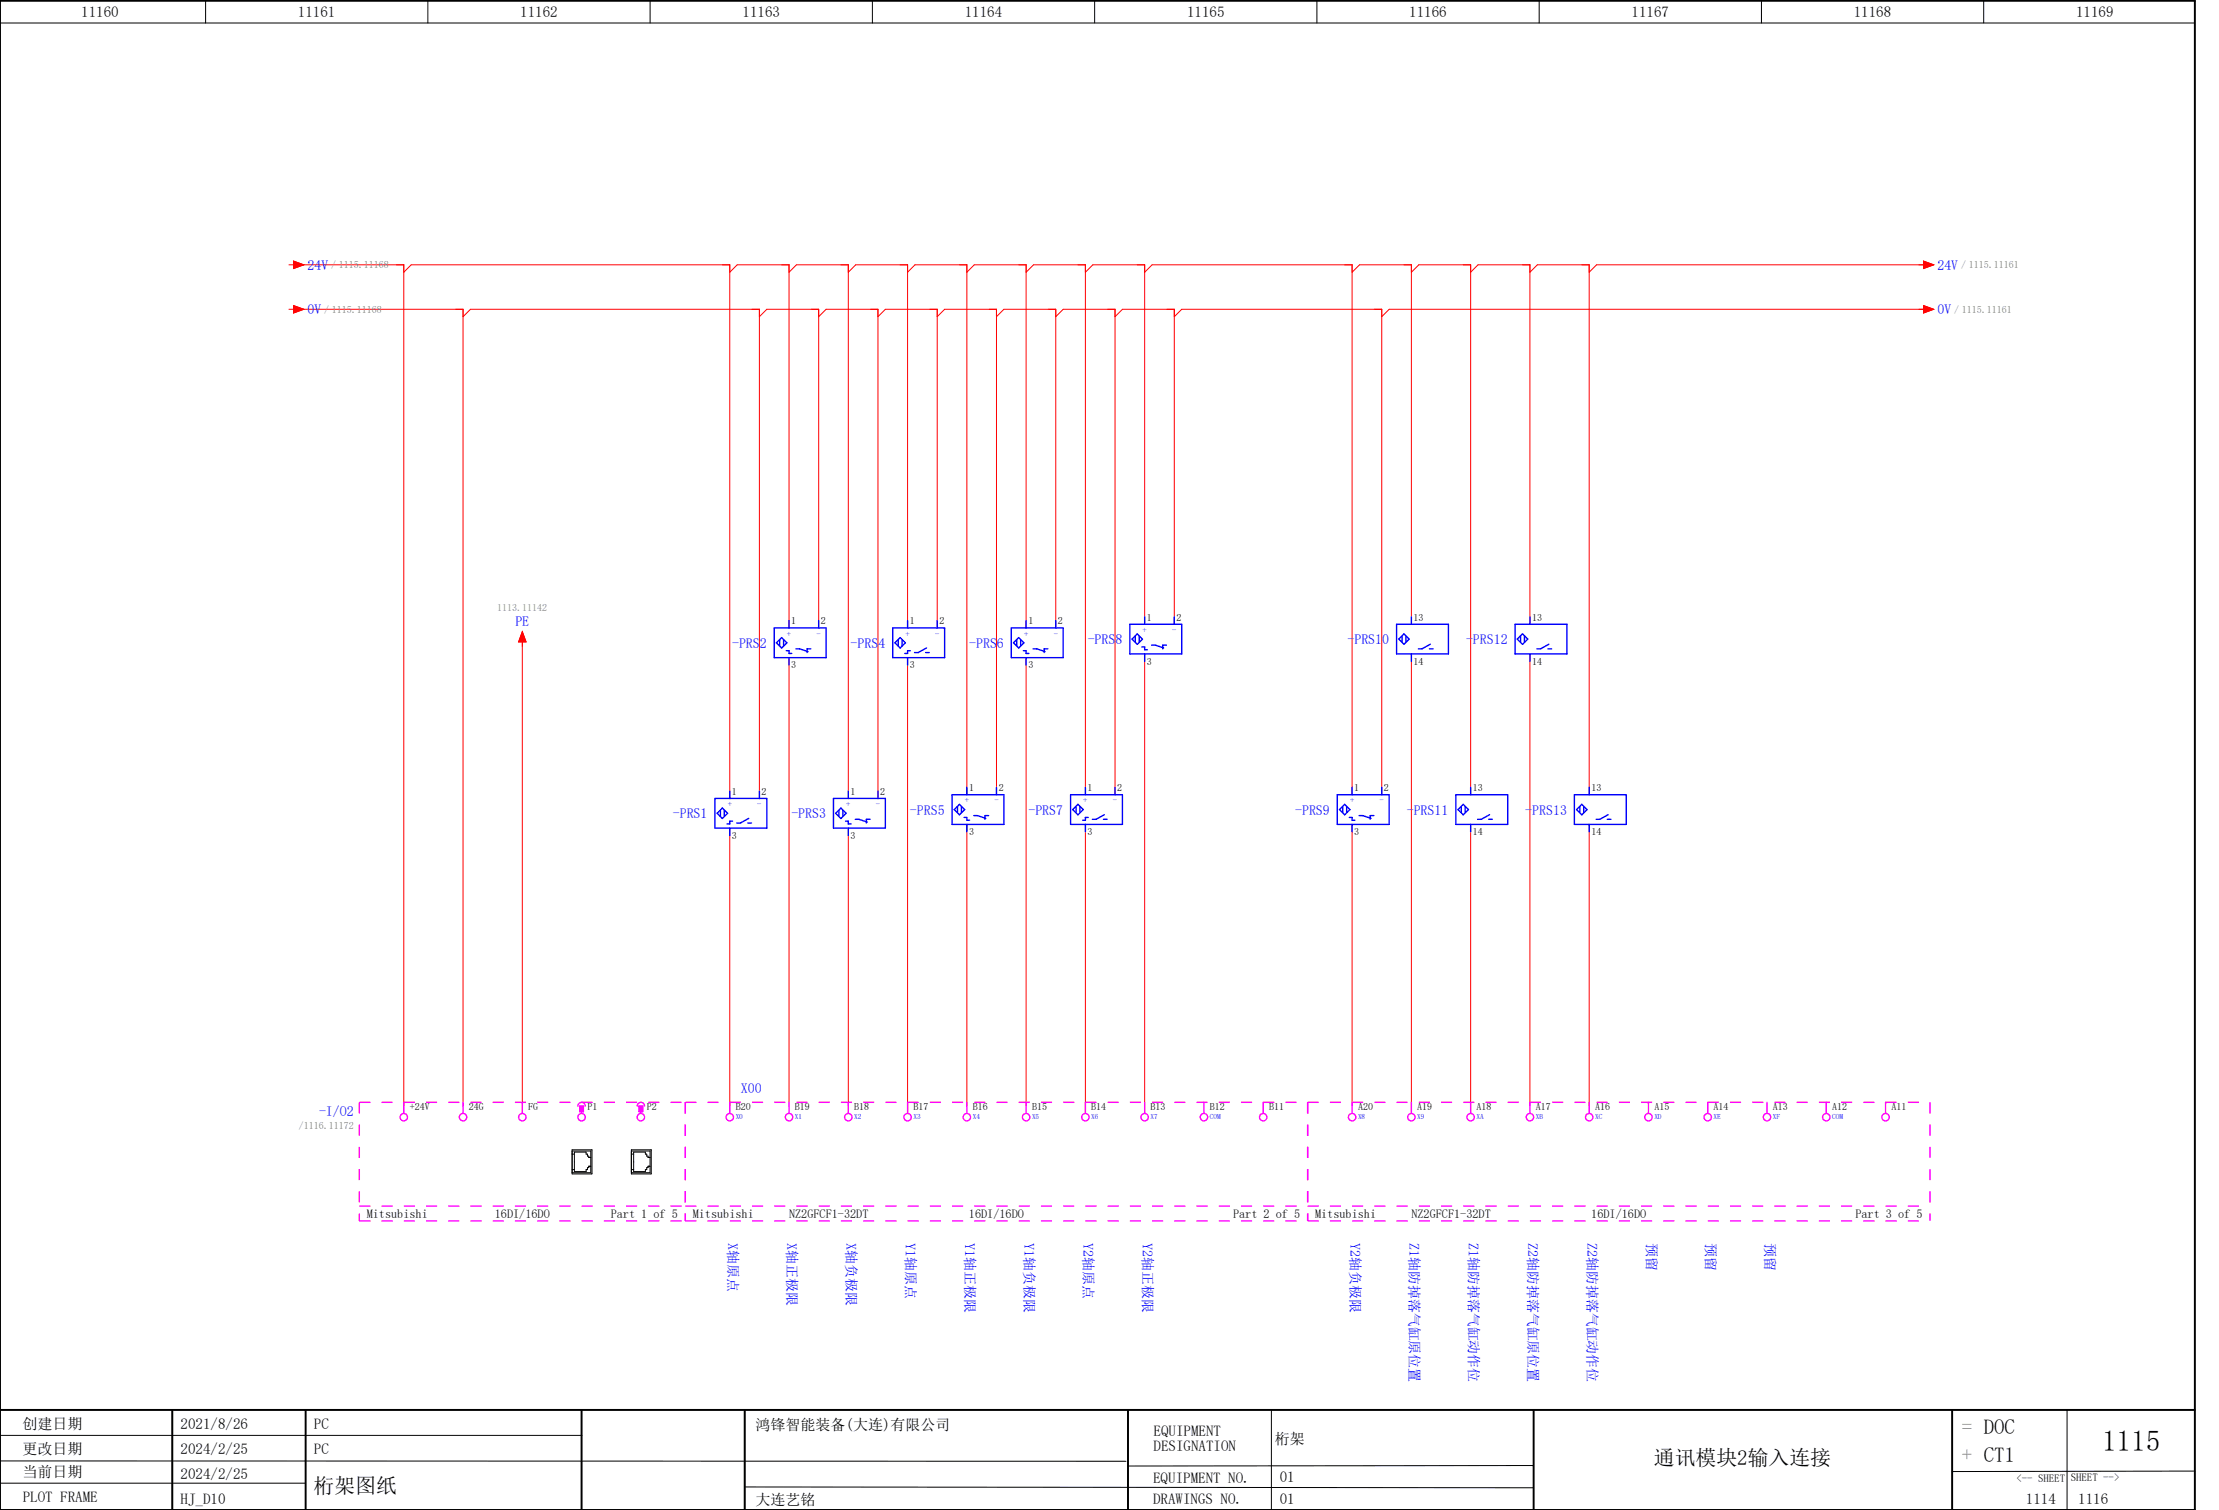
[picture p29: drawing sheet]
<svg xmlns="http://www.w3.org/2000/svg" width="399mm" height="272mm" viewBox="0 0 399 272" stroke-linecap="round" stroke-linejoin="round" font-family="sans-serif">
<defs><g id="words">
<text font-size="5.3" x="378.3" y="261">1115</text>
<g font-size="3.7" fill="#7ca552">
<text x="353.1" y="258">= DOC</text>
<text x="353.1" y="263">+ CT1</text>
</g>
<g font-size="3.7">
<text x="297.7" y="263.5">通讯模块2输入连接</text>
<text x="56.4" y="268.5">桁架图纸</text>
</g>
<g font-size="2.7">
<text x="14.6" y="3.1">11160</text>
<text x="53.6" y="3.1">11161</text>
<text x="93.6" y="3.1">11162</text>
<text x="133.6" y="3.1">11163</text>
<text x="173.6" y="3.1">11164</text>
<text x="213.6" y="3.1">11165</text>
<text x="253.6" y="3.1">11166</text>
<text x="293.6" y="3.1">11167</text>
<text x="333.6" y="3.1">11168</text>
<text x="373.6" y="3.1">11169</text>
<text x="4.1" y="257.1">创建日期</text>
<text x="32.5" y="257.1">2021/8/26</text>
<text x="56.5" y="257.1">PC</text>
<text x="136" y="257.3">鸿锋智能装备(大连)有限公司</text>
<text x="4" y="261.6">更改日期</text>
<text x="32.5" y="261.6">2024/2/25</text>
<text x="56.5" y="261.6">PC</text>
<text x="207.6" y="258.3">EQUIPMENT</text>
<text x="207.6" y="261">DESIGNATION</text>
<text x="229.4" y="259.7">桁架</text>
<text x="4.1" y="265.8">当前日期</text>
<text x="32.5" y="266.1">2024/2/25</text>
<text x="207.5" y="266.7">EQUIPMENT NO.</text>
<text x="230.3" y="266.6">01</text>
<text x="4.1" y="270.2">PLOT FRAME</text>
<text x="32.5" y="270.6">HJ_D10</text>
<text x="136" y="270.8">大连艺铭</text>
<text x="207.5" y="270.6">DRAWINGS NO.</text>
<text x="230.3" y="270.6">01</text>
<text x="364.6" y="270.6">1114</text>
<text x="374" y="270.6">1116</text>
</g>
<g font-size="2.5" fill="#00f">
<text x="55.3" y="48.5">24V</text>
<text x="348.7" y="48.5">24V</text>
<text x="55.3" y="56.5">0V</text>
<text x="348.7" y="56.5">0V</text>
<text x="92.7" y="112.6">PE</text>
<text x="131.8" y="116.5">-PRS2</text>
<text x="153.1" y="116.5">-PRS4</text>
<text x="174.4" y="116.5">-PRS6</text>
<text x="195.8" y="115.9">-PRS8</text>
<text x="242.5" y="115.9">-PRS10</text>
<text x="263.8" y="115.9">-PRS12</text>
<text x="121.1" y="147.2">-PRS1</text>
<text x="142.4" y="147.2">-PRS3</text>
<text x="163.7" y="146.5">-PRS5</text>
<text x="185.1" y="146.5">-PRS7</text>
<text x="233.1" y="146.5">-PRS9</text>
<text x="253.2" y="146.5">-PRS11</text>
<text x="274.5" y="146.5">-PRS13</text>
<text x="133.3" y="196.6">X00</text>
<text x="57.4" y="200.8">-I/O2</text>
<text x="131" y="223.6" transform="rotate(90 131 223.6)">X轴原点</text>
<text x="141.7" y="223.6" transform="rotate(90 141.7 223.6)">X轴正极限</text>
<text x="152.4" y="223.6" transform="rotate(90 152.4 223.6)">X轴负极限</text>
<text x="163" y="223.6" transform="rotate(90 163 223.6)">Y1轴原点</text>
<text x="173.7" y="223.6" transform="rotate(90 173.7 223.6)">Y1轴正极限</text>
<text x="184.4" y="223.6" transform="rotate(90 184.4 223.6)">Y1轴负极限</text>
<text x="195" y="223.6" transform="rotate(90 195 223.6)">Y2轴原点</text>
<text x="205.7" y="223.6" transform="rotate(90 205.7 223.6)">Y2轴正极限</text>
<text x="243" y="223.6" transform="rotate(90 243 223.6)">Y2轴负极限</text>
<text x="253.7" y="223.6" transform="rotate(90 253.7 223.6)">Z1轴防掉落气缸原位置</text>
<text x="264.4" y="223.6" transform="rotate(90 264.4 223.6)">Z1轴防掉落气缸动作位</text>
<text x="275" y="223.6" transform="rotate(90 275 223.6)">Z2轴防掉落气缸原位置</text>
<text x="285.7" y="223.6" transform="rotate(90 285.7 223.6)">Z2轴防掉落气缸动作位</text>
<text x="296.4" y="223.6" transform="rotate(90 296.4 223.6)">预留</text>
<text x="307" y="223.6" transform="rotate(90 307 223.6)">预留</text>
<text x="317.7" y="223.6" transform="rotate(90 317.7 223.6)">预留</text>
</g>
<g font-size="2.2">
<text x="66" y="219.1">Mitsubishi</text>
<text x="89" y="219.1">16DI/16DO</text>
<text x="109.9" y="219.1">Part 1 of 5</text>
<text x="124.7" y="219.1">Mitsubishi</text>
<text x="142" y="219.1">NZ2GFCF1-32DT</text>
<text x="174.4" y="219.1">16DI/16DO</text>
<text x="221.9" y="219.1">Part 2 of 5</text>
<text x="236.7" y="219.1">Mitsubishi</text>
<text x="254" y="219.1">NZ2GFCF1-32DT</text>
<text x="286.4" y="219.1">16DI/16DO</text>
<text x="333.9" y="219.1">Part 3 of 5</text>
</g>
<g font-size="2">
<text x="362.9" y="266.6">&lt;-- SHEET</text>
<text x="372.7" y="266.4">SHEET --&gt;</text>
</g>
<g font-size="1.8" fill="#7ca552">
<text x="59.6" y="48.3">/ 1115.11168</text>
<text x="352.9" y="48.3">/ 1115.11161</text>
<text x="58.3" y="56.3">/ 1115.11168</text>
<text x="351.7" y="56.3">/ 1115.11161</text>
<text x="89.5" y="109.9">1113.11142</text>
<text x="53.8" y="203">/1116.11172</text>
</g>
<g font-size="1.8">
<text x="142.4" y="112.3">1</text>
<text x="147.7" y="112.3">2</text>
<text x="163.7" y="112.3">1</text>
<text x="169.1" y="112.3">2</text>
<text x="185.1" y="112.3">1</text>
<text x="190.4" y="112.3">2</text>
<text x="206.4" y="111.7">1</text>
<text x="211.7" y="111.7">2</text>
<text x="254.4" y="111.7">13</text>
<text x="275.7" y="111.7">13</text>
<text x="206.4" y="119.6">3</text>
<text x="254.4" y="119.6">14</text>
<text x="275.7" y="119.6">14</text>
<text x="142.4" y="120.3">3</text>
<text x="163.7" y="120.3">3</text>
<text x="185.1" y="120.3">3</text>
<text x="131.7" y="143">1</text>
<text x="137.1" y="143">2</text>
<text x="153.1" y="143">1</text>
<text x="158.4" y="143">2</text>
<text x="174.4" y="142.3">1</text>
<text x="179.7" y="142.3">2</text>
<text x="195.7" y="142.3">1</text>
<text x="201.1" y="142.3">2</text>
<text x="243.7" y="142.3">1</text>
<text x="249.1" y="142.3">2</text>
<text x="265.1" y="142.3">13</text>
<text x="286.4" y="142.3">13</text>
<text x="131.7" y="150.9">3</text>
<text x="153.1" y="150.9">3</text>
<text x="174.4" y="150.3">3</text>
<text x="195.7" y="150.3">3</text>
<text x="243.7" y="150.3">3</text>
<text x="265.1" y="150.3">14</text>
<text x="286.4" y="150.3">14</text>
<text x="73.7" y="199.7">+24V</text>
<text x="84.4" y="199.7">24G</text>
<text x="95.1" y="199.7">FG</text>
<text x="105.7" y="199.7">P1</text>
<text x="116.4" y="199.7">P2</text>
<text x="132.4" y="199.7">B20</text>
<text x="143.1" y="199.7">B19</text>
<text x="153.7" y="199.7">B18</text>
<text x="164.4" y="199.7">B17</text>
<text x="175.1" y="199.7">B16</text>
<text x="185.7" y="199.7">B15</text>
<text x="196.4" y="199.7">B14</text>
<text x="207.1" y="199.7">B13</text>
<text x="217.7" y="199.7">B12</text>
<text x="228.4" y="199.7">B11</text>
<text x="244.4" y="199.7">A20</text>
<text x="255.1" y="199.7">A19</text>
<text x="265.7" y="199.7">A18</text>
<text x="276.4" y="199.7">A17</text>
<text x="287.1" y="199.7">A16</text>
<text x="297.7" y="199.7">A15</text>
<text x="308.4" y="199.7">A14</text>
<text x="319.1" y="199.7">A13</text>
<text x="329.7" y="199.7">A12</text>
<text x="340.4" y="199.7">A11</text>
</g>
<g font-size="1.5" fill="#00f">
<text x="205.6" y="113.8">+</text>
<text x="211" y="113.8">-</text>
<text x="141.6" y="114.5">+</text>
<text x="147" y="114.5">-</text>
<text x="163" y="114.5">+</text>
<text x="168.3" y="114.5">-</text>
<text x="184.3" y="114.5">+</text>
<text x="189.6" y="114.5">-</text>
<text x="131" y="145.2">+</text>
<text x="136.3" y="145.2">-</text>
<text x="152.3" y="145.2">+</text>
<text x="157.6" y="145.2">-</text>
<text x="173.6" y="144.5">+</text>
<text x="179" y="144.5">-</text>
<text x="195" y="144.5">+</text>
<text x="200.3" y="144.5">-</text>
<text x="243" y="144.5">+</text>
<text x="248.3" y="144.5">-</text>
</g>
<g font-size="1.3" fill="#00f">
<text x="132.4" y="201.3">X0</text>
<text x="143.1" y="201.3">X1</text>
<text x="153.7" y="201.3">X2</text>
<text x="164.4" y="201.3">X3</text>
<text x="175.1" y="201.3">X4</text>
<text x="185.7" y="201.3">X5</text>
<text x="196.4" y="201.3">X6</text>
<text x="207.1" y="201.3">X7</text>
<text x="217.7" y="201.3">COM</text>
<text x="244.4" y="201.3">X8</text>
<text x="255.1" y="201.3">X9</text>
<text x="265.7" y="201.3">XA</text>
<text x="276.4" y="201.3">XB</text>
<text x="287.1" y="201.3">XC</text>
<text x="297.7" y="201.3">XD</text>
<text x="308.4" y="201.3">XE</text>
<text x="319.1" y="201.3">XF</text>
<text x="329.7" y="201.3">COM</text>
</g>
</g></defs>
<path d="M0 .1h395v271.5h-395zM0 253.6h395M31 253.6v18M55 253.6v18M104.7 253.7v18M134 253.6v18M203 253.6v18M276 253.6v18M351.3 253.6v18" fill="none" stroke="#000" stroke-width=".35"/>
<g fill="none" stroke="#000" stroke-width=".18">
<path d="M0 4.1h395M37 .1v4M77 .1v4M117 .1v4M157 .1v4M197 .1v4M237 .1v4M277 .1v4M317 .1v4M357 .1v4M103 206.8l3.5 .1v4.3h-3.5zM103 210.4h.4"/>
<path d="M103 207.1h3.3v3.9h-3.3M103 207.6h.4M106.3 208.2h-.3v-.2h-.3v-.4h-.2v-.3h-2.1v3.5h2.1v-.4h.2v-.4h.3v-.2h.3M113.6 206.8l3.6 .1v4.3h-3.6zM113.6 207.1h3.4v3.9h-3.4M113.6 210.4h.4M113.6 207.6h.4M117 208.2h-.4v-.2h-.2v-.4h-.3v-.3h-2.1v3.5h2.1v-.4h.3v-.4h.2v-.2h.4M0 258.2h104.8M228.8 253.6v18M372 253.6v18M0 262.8l202.6 .1"/>
<path d="M0 266.8h55M134.1 267.5l141.9 .1M276 263.6l-73 .1M395 264.6l-43.7 .1"/>
</g>
<g fill="none" stroke="#f00" stroke-width=".18">
<path d="M52 47.6h.8M52 55.6h.8M52.8 47l1.9 .6-1.9 .7zM52.8 55l1.9 .6-1.9 .7zM53.3 47.6h19.4v151.4M53.3 55.6h30v143.4M72.7 49l1.3-1.4h57.3v96M83.3 57l1.4-1.4h52v88M131.3 49l1.4-1.4h9.3v65.4M136.7 57l1.3-1.4h9.3v57.4M142 49l1.3-1.4h9.4v96M147.3 57l1.4-1.4h9.3v88"/>
<path d="M152.7 49l1.3-1.4h9.3v65.4M158 57l1.3-1.4h9.4v57.4M163.3 49l1.4-1.4h9.3v95.4M168.7 57l1.3-1.4h9.3v87.4M174 49l1.3-1.4h9.4v65.4M179.3 57l1.4-1.4h9.3v57.4M184.7 49l1.3-1.4h9.3v95.4M190 57l1.3-1.4h9.4v87.4M195.3 49l1.4-1.4h9.3v64.7M200.7 57l1.3-1.4h9.3v56.7M206 49l1.3-1.4h36v95.4M211.3 57l1.4-1.4h36v87.4"/>
<path d="M243.3 49l1.4-1.4h9.3v64.7M254 49l1.3-1.4h9.4v95.4M264.7 49l1.3-1.4h9.3v64.7M275.3 49l1.4-1.4h9.3v95.4M346.2 47l1.8 .6-1.8 .7zM346.2 55l1.8 .6-1.8 .7zM346.7 47.6h-59.4l-1.3 1.4M346.7 55.6h-96.7l-1.3 1.4M94 115.5v83.5M94 113.6l.7 1.9h-1.4zM142 118.3v80.7M163.3 118.3v80.7"/>
<path d="M184.7 118.3v80.7M206 117.6v81.4M254 117.6v81.4M275.3 117.6v81.4M131.3 149v50M152.7 149v50M174 148.3v50.7M195.3 148.3v50.7M243.3 148.3v50.7M264.7 148.3v50.7M286 148.3v50.7"/>
</g>
<g fill="none" stroke="#f0f" stroke-width=".25" stroke-dasharray="2 2" stroke-linecap="butt">
<path d="M64.7 198.3h58.6M64.7 198.3v21.3M123.3 198.3v21.3M123.3 198.3h112M235.3 198.3v21.3M235.3 198.3h112M347.3 198.3v21.3M64.7 217h58.6M64.7 219.6h58.6M123.3 217h112M123.3 219.6h112M235.3 217h112"/>
<path d="M235.3 219.6h112"/>
</g>
<g fill="none" stroke="#f0f" stroke-width=".25">
<path d="M72.7 198.3v2M83.3 198.3v2M94 198.3v2M104 199a.67 .67 0 0 1 .7-.7 .67 .67 0 0 1 .6 .7M104.3 199h.7v1h-.7zM104.7 200v.3M114.7 199a.67 .67 0 0 1 .6-.7 .67 .67 0 0 1 .7 .7M115 199h.7v1h-.7zM115.3 200v.3M131.3 198.3v2M142 198.3v2M152.7 198.3v2"/>
<path d="M163.3 198.3v2M174 198.3v2M184.7 198.3v2M195.3 198.3v2M206 198.3v2M216.7 198.3v2M227.3 198.3v2M243.3 198.3v2M254 198.3v2M264.7 198.3v2M275.3 198.3v2M286 198.3v2"/>
<path d="M296.7 198.3v2M307.3 198.3v2M318 198.3v2M328.7 198.3v2M339.3 198.3v2"/>
<circle cx="72.7" cy="201" r=".67"/>
<circle cx="83.3" cy="201" r=".67"/>
<circle cx="94" cy="201" r=".67"/>
<circle cx="104.7" cy="201" r=".67"/>
<circle cx="115.3" cy="201" r=".67"/>
<circle cx="131.3" cy="201" r=".67"/>
<circle cx="142" cy="201" r=".67"/>
<circle cx="152.7" cy="201" r=".67"/>
<circle cx="163.3" cy="201" r=".67"/>
<circle cx="174" cy="201" r=".67"/>
<circle cx="184.7" cy="201" r=".67"/>
<circle cx="195.3" cy="201" r=".67"/>
<circle cx="206" cy="201" r=".67"/>
<circle cx="216.7" cy="201" r=".67"/>
<circle cx="227.3" cy="201" r=".67"/>
<circle cx="243.3" cy="201" r=".67"/>
<circle cx="254" cy="201" r=".67"/>
<circle cx="264.7" cy="201" r=".67"/>
<circle cx="275.3" cy="201" r=".67"/>
<circle cx="286" cy="201" r=".67"/>
<circle cx="296.7" cy="201" r=".67"/>
<circle cx="307.3" cy="201" r=".67"/>
<circle cx="318" cy="201" r=".67"/>
<circle cx="328.7" cy="201" r=".67"/>
<circle cx="339.3" cy="201" r=".67"/>
</g>
<g fill="#f0f" stroke="#f0f" stroke-width=".18">
<path d="M104.3 199h.7v1h-.7z"/>
<path d="M115 199h.7v1h-.7z"/>
</g>
<g fill="none" stroke="#00f" stroke-width=".25">
<path d="M139.3 113h9.4v5.3h-9.4zM140.3 115v1.2M140.7 114.7l.9 .9-.9 1-1-1zM141 115v1.2M141.5 117.1h.5v.5h.5M142 111.6v1.4M142 118.3v1.3M143.3 116.7h.6l1.5 .5M145.9 116.7h-.7v.7M147.3 111.6v1.4M160.7 113h9.3v5.3h-9.3zM161.1 115.6l.9-.9 .9 .9-.9 1z"/>
<path d="M161.6 115v1.2M162.4 115v1.2M163.3 111.6v1.4M163.3 118.3v1.3M163.8 117.1h-.5v.5h-.5M166.6 117.4h.7M166.7 116.6l-1.4 .8h-.7M168.7 111.6v1.4M182 113h9.3v5.3h-9.3zM182.4 115.6l.9-.9 1 .9-1 1zM183 115v1.2M183.7 115v1.2"/>
<path d="M184.2 117.1h.5v.5h.5M184.7 111.6v1.4M184.7 118.3v1.3M185.9 116.7h.7l1.5 .5M188.6 116.7h-.7v.7M190 111.6v1.4M203.3 112.3h9.4v5.3h-9.4zM204.3 114.4v1.2M204.7 114l.9 1-.9 .9-1-.9zM205 114.4v1.2M205.5 116.4h.5v.5h.5M206 111v1.3"/>
<path d="M206 117.6v1.4M207.3 116.1h.6M207.9 116.1l1.5 .5M209.9 116.1h-.6v.6M211.3 111v1.3M251.3 112.3h9.4v5.3h-9.4zM251.7 115l1-1 .9 1-.9 .9zM252.3 114.4v1.2M253 114.4v1.2M254 111v1.3M254 117.6v1.4M257.3 116.7h.6"/>
<path d="M257.4 115.9l-1.5 .8h-.6M272.7 112.3h9.3v5.3h-9.3zM273.1 115l.9-1 .9 1-.9 .9zM273.6 114.4v1.2M274.4 114.4v1.2M275.3 111v1.3M275.3 117.6v1.4M278.6 116.7h.7M278.7 115.9l-1.4 .8h-.7M128.7 143.6h9.3v5.4h-9.3zM129.1 146.3l.9-.9 .9 .9-.9 .9zM129.6 145.7v1.2"/>
<path d="M130.4 145.7v1.2M131.3 142.3v1.3M131.3 149v1.3M131.8 147.7h-.5v.5h-.5M134.6 148.1h.7M134.7 147.2l-1.4 .9h-.7M136.7 142.3v1.3M150 143.6h9.3v5.4h-9.3zM150.4 146.3l.9-.9 1 .9-1 .9zM151 145.7v1.2M151.7 145.7v1.2M152.2 147.7h.5v.5h.5"/>
<path d="M152.7 142.3v1.3M152.7 149v1.3M153.9 147.4h.7l1.5 .5M156.6 147.4h-.7v.7M158 142.3v1.3M171.3 143h9.4v5.3h-9.4zM171.7 145.6l1-.9 .9 .9-.9 1zM172.3 145v1.2M173 145v1.2M173.5 147.1h.5v.5h.5M174 141.6v1.4M174 148.3v1.3"/>
<path d="M175.3 146.7h.6l1.5 .5M177.9 146.7h-.6v.7M179.3 141.6v1.4M192.7 143h9.3v5.3h-9.3zM193.6 145v1.2M194 144.7l.9 .9-.9 1-.9-1zM194.4 145v1.2M195.3 141.6v1.4M195.3 148.3v1.3M195.8 147.1h-.5v.5h-.5M198.6 147.4h.7M198.7 146.6l-1.4 .8h-.7"/>
<path d="M200.7 141.6v1.4M240.7 143h9.3v5.3h-9.3zM241.6 145v1.2M242 144.7l.9 .9-.9 1-.9-1zM242.4 145v1.2M242.8 147.1h.5v.5h.5M243.3 141.6v1.4M243.3 148.3v1.3M244.6 146.7h.7l1.5 .5M247.2 146.7h-.6v.7M248.7 141.6v1.4M262 143h9.3v5.3h-9.3z"/>
<path d="M263 145v1.2M263.3 144.7l1 .9-1 1-.9-1zM263.7 145v1.2M264.7 141.6v1.4M264.7 148.3v1.3M267.9 147.4h.7M268.1 146.6l-1.5 .8h-.7M283.3 143h9.4v5.3h-9.4zM284.3 145v1.2M284.7 144.7l.9 .9-.9 1-1-1zM285 145v1.2M286 141.6v1.4"/>
<path d="M286 148.3v1.3M289.3 147.4h.6M289.4 146.6l-1.5 .8h-.6"/>
</g>
<g fill="#f00" stroke="#f00" stroke-width=".18">
<path d="M94 113.6l.7 1.9h-1.4z"/>
<path d="M52.8 47l1.9 .6-1.9 .7z"/>
<path d="M52.8 55l1.9 .6-1.9 .7z"/>
<path d="M346.2 47l1.8 .6-1.8 .7z"/>
<path d="M346.2 55l1.8 .6-1.8 .7z"/>
</g>
<use href="#words"/>
</svg>
